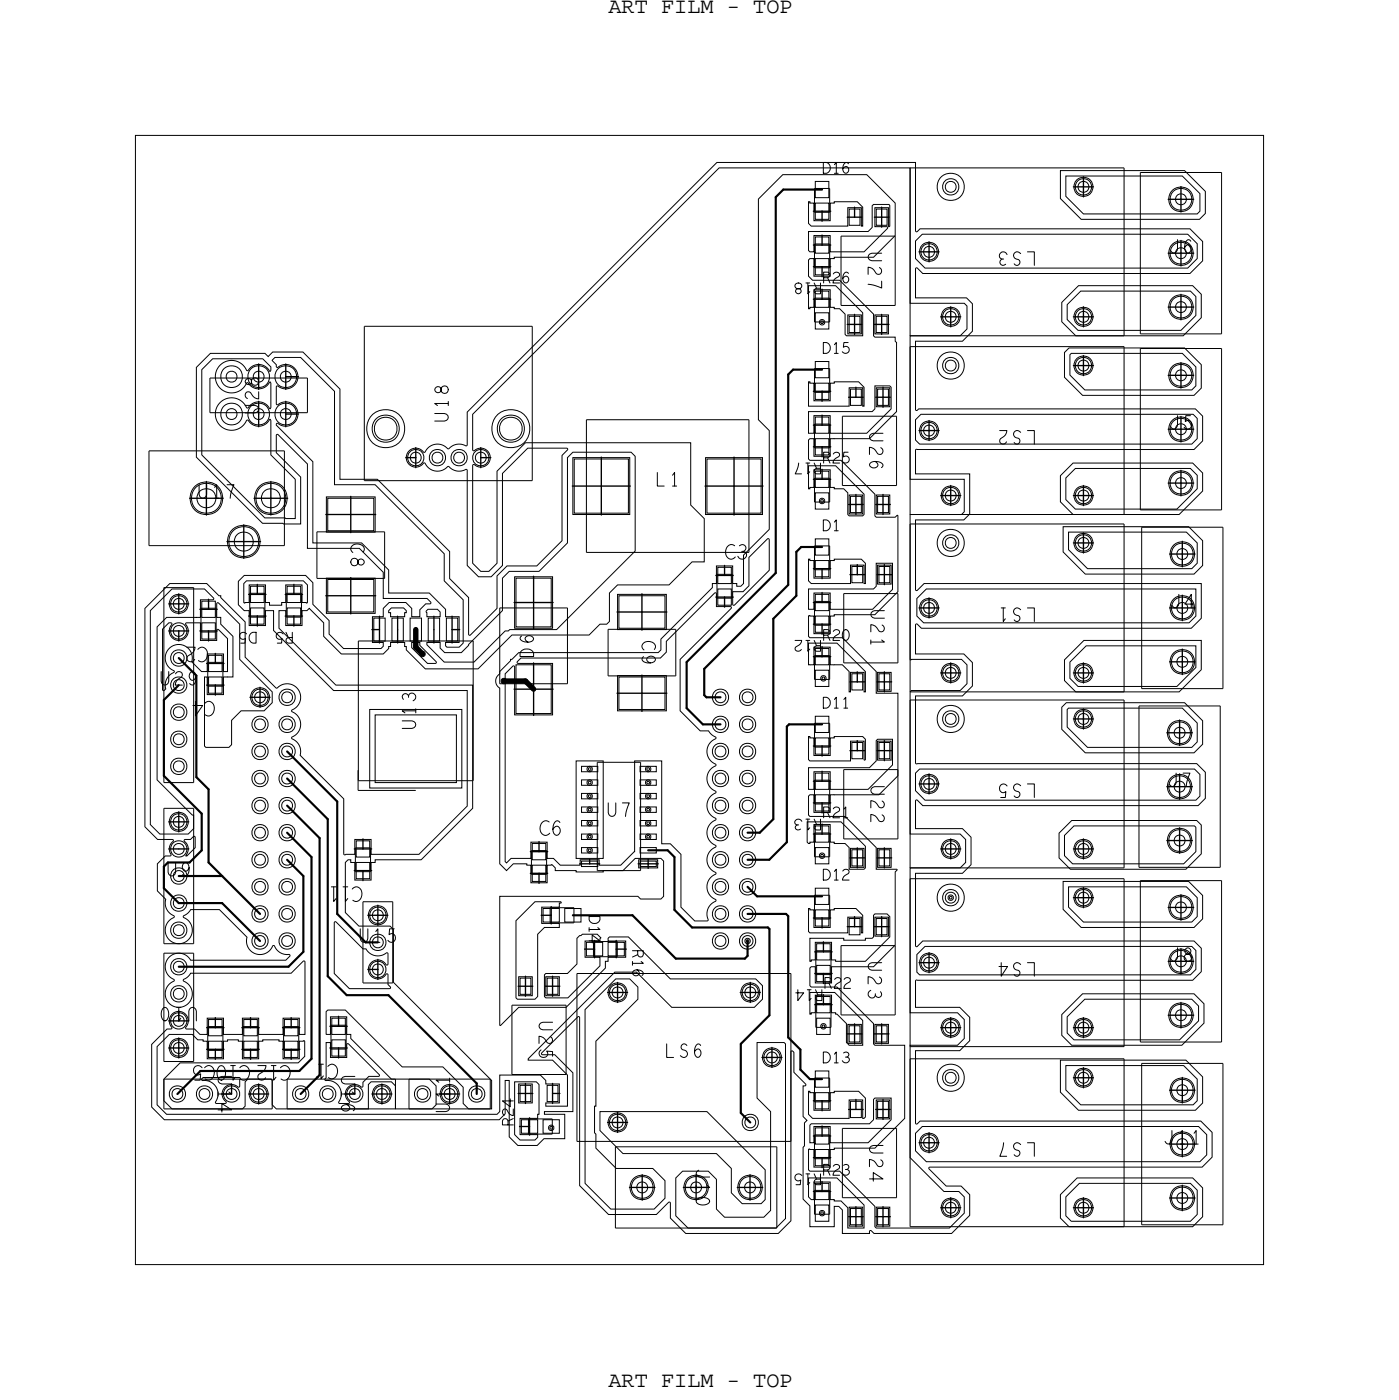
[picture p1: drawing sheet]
<svg xmlns="http://www.w3.org/2000/svg" width="131mm" height="131mm" viewBox="0 0 131 131" stroke-linecap="round" stroke-linejoin="round" font-family="sans-serif">
<defs><g id="words">
<g font-size="2.3">
<text x="67.9" y="52.5">C3</text>
<text x="19.6" y="60.7" transform="rotate(-180 19.6 60.7)">C2</text>
<text x="20.2" y="65.8" transform="rotate(-180 20.2 65.8)">C4</text>
<text x="34" y="83.2" transform="rotate(-180 34 83.2)">C11</text>
<text x="50.5" y="78.4">C6</text>
<text x="27.3" y="99.9" transform="rotate(-180 27.3 99.9)">C12 C10C5</text>
<text x="31.7" y="99.8" transform="rotate(-180 31.7 99.8)">C1</text>
</g>
<g font-size="2.2">
<text x="81.4" y="23.6" transform="rotate(90 81.4 23.6)">U27</text>
<text x="97.2" y="23.6" transform="rotate(-180 97.2 23.6)">LS3</text>
<text x="109.6" y="23.7">J6</text>
<text x="24.3" y="38.9" transform="rotate(-90 24.3 38.9)">U28</text>
<text x="42" y="39.6" transform="rotate(-90 42 39.6)">U18</text>
<text x="81.5" y="40.5" transform="rotate(90 81.5 40.5)">U26</text>
<text x="97.2" y="40.4" transform="rotate(-180 97.2 40.4)">LS2</text>
<text x="109.6" y="40.3">J5</text>
<text x="18.5" y="46.7">U17</text>
<text x="61.5" y="45.6">L1</text>
<text x="32.9" y="50.9" transform="rotate(90 32.9 50.9)">C8</text>
<text x="81.7" y="57.1" transform="rotate(90 81.7 57.1)">U21</text>
<text x="97.2" y="57" transform="rotate(-180 97.2 57)">LS1</text>
<text x="109.7" y="57">J4</text>
<text x="15" y="64.3">U29</text>
<text x="50" y="61.7" transform="rotate(-90 50 61.7)">D6</text>
<text x="60.2" y="60.1" transform="rotate(90 60.2 60.1)">C9</text>
<text x="39" y="68.5" transform="rotate(-90 39 68.5)">U13</text>
<text x="56.9" y="76.6">U7</text>
<text x="81.7" y="73.7" transform="rotate(90 81.7 73.7)">U22</text>
<text x="97.2" y="73.5" transform="rotate(-180 97.2 73.5)">LS5</text>
<text x="109.5" y="73.8">J7</text>
<text x="15.6" y="82.2">U9</text>
<text x="33.7" y="88.4">U15</text>
<text x="18.5" y="94.5" transform="rotate(-180 18.5 94.5)">U10</text>
<text x="50.5" y="95.8" transform="rotate(90 50.5 95.8)">U25</text>
<text x="81.4" y="90.2" transform="rotate(90 81.4 90.2)">U23</text>
<text x="97.2" y="90.3" transform="rotate(-180 97.2 90.3)">LS4</text>
<text x="109.6" y="90.2">J8</text>
<text x="20.4" y="100.8" transform="rotate(90 20.4 100.8)">U14</text>
<text x="32" y="100.8" transform="rotate(90 32 100.8)">U16</text>
<text x="62.4" y="99.2">LS6</text>
<text x="42.2" y="104.4" transform="rotate(-90 42.2 104.4)">U11</text>
<text x="81.5" y="107.3" transform="rotate(90 81.5 107.3)">U24</text>
<text x="97.2" y="107.2" transform="rotate(-180 97.2 107.2)">LS7</text>
<text x="109.1" y="107.3">J11</text>
<text x="65.3" y="109.6" transform="rotate(90 65.3 109.6)">J10</text>
</g>
<g font-size="2.1">
<text x="57.1" y="1.2">ART FILM - TOP</text>
<text x="57.1" y="130.1">ART FILM - TOP</text>
</g>
<g font-size="1.7">
<text x="77.1" y="16.3">D16</text>
<text x="77.1" y="26.5" transform="rotate(-180 77.1 26.5)">R18</text>
<text x="77.1" y="26.5">R26</text>
<text x="77.1" y="33.1">D15</text>
<text x="77.1" y="43.4" transform="rotate(-180 77.1 43.4)">R17</text>
<text x="77.1" y="43.4">R25</text>
<text x="77.1" y="49.8">D1</text>
<text x="24.1" y="59.3" transform="rotate(-180 24.1 59.3)">D5</text>
<text x="27.6" y="59.3" transform="rotate(-180 27.6 59.3)">R5</text>
<text x="77.1" y="60.1" transform="rotate(-180 77.1 60.1)">R12</text>
<text x="77.1" y="60.1">R20</text>
<text x="77.1" y="66.4">D11</text>
<text x="77.1" y="76.8" transform="rotate(-180 77.1 76.8)">R13</text>
<text x="77.1" y="76.7">R21</text>
<text x="77.1" y="82.5">D12</text>
<text x="55.2" y="85.9" transform="rotate(90 55.2 85.9)">D14</text>
<text x="59.3" y="89" transform="rotate(90 59.3 89)">R16</text>
<text x="77.2" y="92.8" transform="rotate(-180 77.2 92.8)">R14</text>
<text x="77.2" y="92.7">R22</text>
<text x="77.1" y="99.7">D13</text>
<text x="48.1" y="105.7" transform="rotate(-90 48.1 105.7)">R24</text>
<text x="77.1" y="110.1" transform="rotate(-180 77.1 110.1)">R15</text>
<text x="77.1" y="110.2">R23</text>
</g>
</g></defs>
<!-- layer: Board Outline -->
<path d="M33.6 74.1h5.4zM33.6 72.2v1.9z" fill="none" stroke="#000" stroke-width=".09"/>
<!-- layer: Components -->
<g fill="none" stroke="#000" stroke-width=".09">
<path d="M76.4 17.7h1.4zM76.4 17.7v2.2zM76.4 19.9h1.4zM77.8 17.7v2.2zM85.3 15.7v15.8zM85.3 15.7h20.1zM105.4 15.7v15.8zM106.9 16.2v15.1zM106.9 16.2h7.7zM114.6 16.2v15.1zM19.7 38.7h9.1zM19.7 35.5v3.2z"/>
<path d="M19.7 35.5h9.1zM28.8 35.5v3.2zM34.2 30.6v14.5zM34.2 30.6h15.7zM49.9 30.6v14.5zM55 39.4v12.4zM55 39.4h15.2zM70.2 39.4v12.4zM76.4 28h1.4zM76.4 22.9h1.4zM76.4 39.8h1.4zM76.4 34.6h1.4z"/>
<path d="M76.4 28v2.2zM76.4 30.2h1.4zM76.4 25.1h1.4zM76.4 22.9v2.2zM76.4 39.8v2.2zM76.4 34.6v2.2zM76.4 36.8h1.4zM77.8 28v2.2zM77.8 22.9v2.2zM77.8 39.8v2.2zM77.8 34.6v2.2zM78.9 28.7h5z"/>
<path d="M78.9 22.1v6.6zM78.9 22.1h5zM79 39v6.5zM79 39h5.1zM83.9 22.1v6.6zM84.1 39v6.5zM85.3 31.5h20.1zM85.3 32.5v15.8zM85.3 32.5h20.1zM105.4 32.5v15.8zM106.9 31.3h7.7zM106.9 32.7v15.1z"/>
<path d="M106.9 32.7h7.7zM114.6 32.7v15.1zM14 42.3h12.7zM14 42.3v8.9zM14 51.2h12.7zM15.4 55.1v18.3zM15.4 55.1h2.8zM18.2 55.1v18.3zM18.8 57h1.5zM18.8 59.3h1.5zM18.8 57v2.3zM20.3 57v2.3z"/>
<path d="M23.4 55.7h1.4zM23.4 57.9h1.4zM23.4 55.7v2.2zM24.8 55.7v2.2zM26.7 42.3v8.9zM26.8 55.7h1.5zM26.8 57.9h1.5zM26.8 55.7v2.2zM28.3 55.7v2.2zM29.7 54.3h6.4zM29.7 49.9v4.4zM29.7 49.9h6.4z"/>
<path d="M34.2 45.1h15.7zM36.1 49.9v4.4zM46.9 57h6.3zM46.9 57v7.1zM53.2 57v7.1zM55 51.8h15.2zM57 59h6.4zM57 59v4.4zM63.4 59v4.4zM67.2 53.9h1.5zM67.2 56.1h1.5zM67.2 53.9v2.2z"/>
<path d="M68.7 53.9v2.2zM76.4 44.9h1.4zM76.4 56.4h1.4zM76.4 51.2h1.4zM76.4 44.9v2.2zM76.4 47.1h1.4zM76.4 42h1.4zM76.4 58.6h1.4zM76.4 56.4v2.2zM76.4 51.2v2.2zM76.4 53.4h1.4zM77.8 44.9v2.2z"/>
<path d="M77.8 56.4v2.2zM77.8 51.2v2.2zM79 45.5h5.1zM79.1 55.7v6.5zM79.1 55.7h5.1zM84.2 55.7v6.5zM85.3 48.3h20.1zM85.3 49.1v15.8zM85.3 49.1h20.1zM105.4 49.1v15.8zM106.9 47.8h7.7zM107.1 49.5h7.6z"/>
<path d="M107.1 49.5v15.1zM114.7 49.5v15.1zM15.4 75.8v12.7zM15.4 73.4h2.8zM15.4 75.8h2.8zM18.2 75.8v12.7zM19.5 62.1h1.4zM19.5 64.4h1.4zM19.5 62.1v2.3zM20.9 62.1v2.3zM33.3 79.5v2.3zM33.3 79.5h1.4z"/>
<path d="M33.6 73.2h10.8zM33.6 60.1v13.1zM33.6 60.1h10.8zM34.7 79.5v2.3zM44.4 60.1v13.1zM46.9 64.1h6.3zM49.8 79.8h1.5zM49.8 79.8v2.2zM51.3 79.8v2.2zM56 71.5v10.2zM56 71.5h4.1zM57 63.4h6.4z"/>
<path d="M60.1 71.5v10.2zM76.4 78.1h1.4zM76.4 61.5h1.4zM76.4 73.2h1.4zM76.4 67.8h1.4zM76.4 78.1v2.3zM76.4 61.5v2.2zM76.4 63.7h1.4zM76.4 75.4h1.4zM76.4 73.2v2.2zM76.4 67.8v2.3zM76.4 70.1h1.4z"/>
<path d="M77.8 78.1v2.3zM77.8 61.5v2.2zM77.8 73.2v2.2zM77.8 67.8v2.3zM79.1 78.7h5.1zM79.1 72.2v6.5zM79.1 62.2h5.1zM79.1 72.2h5.1zM84.2 72.2v6.5zM85.3 65.7v15.7zM85.3 64.9h20.1zM85.3 65.7h20.1z"/>
<path d="M105.4 65.7v15.7zM106.8 66.2h7.6zM106.8 66.2v15.2zM107.1 64.6h7.6zM114.4 66.2v15.2zM15.4 88.5h2.8zM15.4 99.6h2.8zM15.4 89.4v10.2zM15.4 89.4h2.8zM18.2 89.4v10.2zM19.5 96.3h1.4zM19.5 98.5h1.4z"/>
<path d="M19.5 96.3v2.2zM20.9 96.3v2.2zM22.8 96.3h1.4zM22.8 98.5h1.4zM22.8 96.3v2.2zM24.2 96.3v2.2zM26.6 96.3h1.4zM26.6 98.5h1.4zM26.6 96.3v2.2zM28 96.3v2.2zM31 96.2h1.5zM31 98.4h1.5z"/>
<path d="M31 96.2v2.2zM32.5 96.2v2.2zM33.3 81.8h1.4zM34 84.6h2.8zM34 84.6v7.6zM34 92.2h2.8zM36.8 84.6v7.6zM48 94.3v6.5zM48 94.3h5.1zM49.8 82h1.5zM51.6 85.1h2.2zM51.6 86.6h2.2z"/>
<path d="M51.6 85.1v1.5zM53.1 94.3v6.5zM53.8 85.1v1.5zM54.1 91.3v15.8zM54.1 91.3h20.1zM55.7 88.3h2.2zM55.7 89.7h2.2zM55.7 88.3v1.4zM56 81.7h4.1zM57.9 88.3v1.4zM74.2 91.3v15.8zM76.4 84h1.4z"/>
<path d="M76.4 80.4h1.4zM76.4 84v2.2zM76.4 86.2h1.4zM76.5 94.1h1.4zM76.5 89.2h1.4zM76.5 94.1v2.3zM76.5 96.4h1.4zM76.5 89.2v2.2zM76.5 91.4h1.4zM77.8 84v2.2zM77.9 94.1v2.3zM77.9 89.2v2.2z"/>
<path d="M78.9 95.2h5zM78.9 88.7v6.5zM78.9 88.7h5zM83.9 88.7v6.5zM85.3 99.3v15.8zM85.3 81.4h20.1zM85.3 98.2h20.1zM85.3 82.4v15.8zM85.3 99.3h20.1zM85.3 82.4h20.1zM105.4 99.3v15.8zM105.4 82.4v15.8z"/>
<path d="M106.8 81.4h7.6zM106.9 82.6v15.1zM106.9 97.7h7.7zM106.9 82.6h7.7zM107.1 99.7h7.6zM107.1 99.7v15.2zM114.6 82.6v15.1zM114.7 99.7v15.2zM15.4 101.2h10.1zM15.4 104h10.1zM15.4 101.2v2.8zM25.5 101.2v2.8z"/>
<path d="M26.9 101.2h10.2zM26.9 104h10.2zM26.9 101.2v2.8zM37.1 101.2v2.8zM38.4 101.2h7.6zM38.4 104h7.6zM38.4 101.2v2.8zM46 101.2v2.8zM48 100.8h5.1zM49.6 106.4h2.2zM49.6 105v1.4zM49.6 105h2.2z"/>
<path d="M51.8 105v1.4zM54.1 107.1h20.1zM57.7 107.6h15.1zM57.7 115.2h15.1zM57.7 107.6v7.6zM72.8 107.6v7.6zM76.4 111.7h1.4zM76.4 106.5h1.4zM76.4 101.1h1.4zM76.4 111.7v2.2zM76.4 113.9h1.4zM76.4 106.5v2.2z"/>
<path d="M76.4 108.7h1.4zM76.4 101.1v2.3zM76.4 103.4h1.4zM77.8 111.7v2.2zM77.8 106.5v2.2zM77.8 101.1v2.3zM79 112.3h5.1zM79 105.8v6.5zM79 105.8h5.1zM84.1 105.8v6.5zM85.3 115.1h20.1zM107.1 114.9h7.6z"/>
</g>
<!-- layer: Nets -->
<g fill="none" stroke="#000" stroke-width=".13">
<path d="M76.3 19.8h.8zM77.1 19.8v1zM77.1 19.8h.8zM80.1 19.4v1zM82.7 19.4v1zM100.7 17.5h.9zM101.6 17.5v1zM101.6 16.6v.9zM101.6 17.5h.9zM109.5 18.7h1.2zM110.7 18.7v1.2zM110.7 17.5v1.2z"/>
<path d="M110.7 18.7h1.2zM24.3 34.1v1.2zM24.3 38.8v1.2zM26.8 34.1v1.2zM26.8 35.3h1.2zM26.8 38.8v1.2zM26.8 37.6v1.2zM26.8 38.8h1.2zM26.8 35.3v1.2zM76.3 23h.8zM76.3 36.7h.8zM76.3 39.9h.8z"/>
<path d="M76.3 25h.8zM77.1 28.1h.8zM77.1 22v1zM77.1 23h.8zM77.1 36.7v.9zM77.1 36.7h.8zM77.1 38.9v1zM77.1 39.9h.8zM79.5 30.4h.6zM79.5 20.4h.6zM79.6 37.3h.7zM80.1 30.4v1z"/>
<path d="M80.1 29.5v.9zM80.1 30.4h.7zM80.1 20.4h.7zM80.3 36.3v1zM80.3 37.3h.7zM82 20.4h.7zM82 30.4h.7zM82.1 37.3h.7zM82.7 20.4h.7zM82.7 20.4v.9zM82.7 30.4v1zM82.7 29.5v.9z"/>
<path d="M82.7 30.4h.7zM82.8 37.3v.9zM82.8 36.3v1zM82.8 37.3h.7zM86.2 23.6h.9zM87.1 23.6v1zM87.1 22.7v.9zM87.1 23.6h1zM87.1 39.4v1zM88.2 29.7h1zM89.2 29.7v1zM89.2 28.8v.9z"/>
<path d="M89.2 29.7h.9zM100.7 29.7h.9zM100.7 34.3h.9zM101.6 29.7v1zM101.6 28.8v.9zM101.6 29.7h.9zM101.6 34.3v.9zM101.6 33.3v1zM101.6 34.3h.9zM109.5 28.8h1.2zM109.5 35.2h1.2zM110.7 28.8v1.2z"/>
<path d="M110.7 27.6v1.2zM110.7 28.8h1.2zM110.7 23.7v1.2zM110.7 34v1.2zM110.7 35.2h1.2zM110.7 35.2v1.2zM15.8 59.2h1zM15.8 56.6h1zM16.8 59.2v.9zM16.8 59.2h.9zM16.8 56.6v1zM16.8 55.7v.9z"/>
<path d="M16.8 56.6h.9zM17.8 46.7h1.6zM18.7 59.2h.9zM18.7 57.1h.9zM19.4 46.7v1.6zM19.6 59.2v.9zM19.6 59.2h.8zM19.6 56.2v.9zM19.6 57.1h.8zM21.3 50.8h1.6zM22.9 49.2v1.6zM22.9 50.8h1.5z"/>
<path d="M22.9 50.8v1.6zM23.3 55.8h.8zM23.3 57.8h.8zM23.8 46.7h1.6zM24.1 54.8v1zM24.1 55.8h.8zM24.1 57.8v.9zM24.1 57.8h.8zM25.4 46.7v1.6zM25.4 45.2v1.5zM25.4 46.7h1.6zM26.7 55.8h.9z"/>
<path d="M26.7 57.8h.9zM27.6 54.8v1zM27.6 55.8h.8zM27.6 57.8v.9zM27.6 57.8h.8zM30.6 48.3h2.3zM30.6 55.9h2.3zM32.9 48.3v1.7zM32.9 46.6v1.7zM32.9 48.3h2.3zM32.9 55.9v1.7zM32.9 54.2v1.7z"/>
<path d="M32.9 55.9h2.3zM34.9 59.1h.7zM35.6 59.1v1.2zM35.6 57.8v1.3zM37.3 59.1v1.2zM37.3 57.8v1.3zM38 42.9h1zM39 42v.9zM39 42.9v1zM40.7 59.1v1.2zM40.7 57.8v1.3zM42.4 59.1v1.2z"/>
<path d="M42.4 57.8v1.3zM42.4 59.1h.7zM45.1 42v.9zM45.1 42.9h.9zM45.1 42.9v1zM48.2 56.5h1.8zM50 56.5v2.5zM50 54.1v2.4zM50 56.5h1.9zM53.7 45.6h2.7zM56.4 45.6v2.7zM56.4 42.9v2.7z"/>
<path d="M56.4 45.6h2.7zM57.9 57.4h2.3zM60.2 55.7v1.7zM60.2 57.4h2.3zM60.2 57.4v1.7zM66.1 45.6h2.7zM67.1 56h.8zM67.1 54h.8zM67.9 56v.9zM67.9 56h.9zM67.9 53v1zM67.9 54h.9z"/>
<path d="M68.8 45.6v2.7zM68.8 42.9v2.7zM68.8 45.6h2.8zM76.3 53.3h.8zM76.3 56.5h.8zM76.3 41.9h.8zM76.3 58.5h.8zM77.1 45h.8zM77.1 53.3v1zM77.1 53.3h.8zM77.1 55.6v.9zM77.1 56.5h.8z"/>
<path d="M79.6 47.3h.7zM79.7 53.9h.7zM80.3 47.3v1zM80.3 46.4v.9zM80.3 47.3h.7zM80.4 53v.9zM80.4 53.9h.7zM82.1 47.3h.7zM82.2 53.9h.7zM82.8 47.3v1zM82.8 46.4v.9zM82.8 47.3h.7z"/>
<path d="M82.9 53.9v.9zM82.9 53v.9zM82.9 53.9h.7zM86.2 40.4h.9zM86.2 57h.9zM87.1 40.4v.9zM87.1 40.4h1zM87.1 57v1zM87.1 56.1v.9zM87.1 57h1zM88.2 46.5h1zM89.2 46.5v.9z"/>
<path d="M89.2 45.5v1zM89.2 46.5h.9zM100.7 46.5h.9zM100.7 50.9h.9zM101.6 46.5v.9zM101.6 45.5v1zM101.6 46.5h.9zM101.6 50v.9zM101.6 50.9h.9zM101.6 50.9v1zM109.5 45.3h1.2zM109.7 52h1.2z"/>
<path d="M110.7 45.3v1.2zM110.7 44.1v1.2zM110.7 45.3h1.2zM110.7 40.3v1.2zM110.9 52v1.2zM110.9 50.8v1.2zM110.9 52h1.2zM110.9 57v1.2zM15.8 79.6h1zM15.8 77.1h1zM16.8 79.6h.9zM16.8 77.1v.9z"/>
<path d="M16.8 76.1v1zM16.8 77.1h.9zM19.4 64.3h.8zM20.2 62.2h.8zM20.2 64.3v.9zM20.2 64.3h.8zM23.4 65.4h1zM24.4 65.4v.9zM24.4 64.5v.9zM24.4 65.4h.9zM33.2 79.6h.8zM34 78.7v.9z"/>
<path d="M34 79.6h.8zM48.2 64.6h1.8zM49.7 79.9h.8zM50 62.2v2.4zM50 64.6h1.9zM50 64.6v2.5zM50.5 78.9v1zM50.5 79.9h.9zM57.9 65h2.3zM60.2 63.3v1.7zM60.2 65h2.3zM60.2 65v1.7z"/>
<path d="M76.3 70h.8zM76.3 73.3h.8zM76.3 75.3h.8zM77.1 70v.9zM77.1 70h.8zM77.1 78.2h.8zM77.1 61.6h.8zM77.1 72.3v1zM77.1 73.3h.8zM79.7 70.4h.7zM79.7 64h.7zM80.4 69.5v.9z"/>
<path d="M80.4 70.4h.7zM80.4 79.5v1zM80.4 63v1zM80.4 64h.7zM82.2 70.4h.7zM82.2 64h.7zM82.9 70.4v.9zM82.9 69.5v.9zM82.9 70.4h.7zM82.9 64v.9zM82.9 63v1zM82.9 64h.7z"/>
<path d="M82.9 79.5v1zM86.2 73.5h.9zM87.1 72.6v.9zM87.1 73.5h1zM87.1 73.5v1zM88.2 63.1h1zM88.2 79.6h1zM89.2 63.1v1zM89.2 62.2v.9zM89.2 63.1h.9zM89.2 79.6v1zM89.2 78.7v.9z"/>
<path d="M89.2 79.6h.9zM100.7 79.6h.9zM100.7 67.4h.9zM100.7 63.1h.9zM101.6 79.6v1zM101.6 78.7v.9zM101.6 79.6h.9zM101.6 67.4v1zM101.6 66.5v.9zM101.6 67.4h.9zM101.6 63.1v1zM101.6 62.2v.9z"/>
<path d="M101.6 63.1h.9zM109.4 78.8h1.2zM109.4 68.7h1.2zM109.7 62.1h1.2zM110.6 78.8v1.2zM110.6 77.6v1.2zM110.6 78.8h1.2zM110.6 68.7v1.2zM110.6 67.5v1.2zM110.6 68.7h1.2zM110.6 73.8v1.2zM110.9 62.1v1.2z"/>
<path d="M110.9 60.9v1.2zM110.9 62.1h1.2zM15.8 98.3h1zM16.8 98.3v.9zM16.8 97.4v.9zM16.8 98.3h.9zM19.4 96.4h.8zM19.4 98.4h.8zM20.2 95.5v.9zM20.2 96.4h.8zM20.2 98.4v1zM20.2 98.4h.8z"/>
<path d="M22.7 96.4h.8zM22.7 98.4h.8zM23.5 95.5v.9zM23.5 96.4h.8zM23.5 98.4v1zM23.5 98.4h.8zM26.5 96.4h.8zM26.5 98.4h.8zM27.3 95.5v.9zM27.3 96.4h.8zM27.3 98.4v1zM27.3 98.4h.8z"/>
<path d="M30.9 98.3h.8zM30.9 96.3h.8zM31.7 98.3v.9zM31.7 98.3h.9zM31.7 95.3v1zM31.7 96.3h.9zM33.2 81.7h.8zM34 81.7h.8zM34 81.7v.9zM34.5 90.9h.9zM34.5 85.9h.9zM35.4 90.9v1z"/>
<path d="M35.4 90v.9zM35.4 85.9v.9zM35.4 84.9v1zM35.4 85.9h1zM48.6 92.5h.7zM49.3 92.5v.9zM49.3 91.6v.9zM49.3 92.5h.7zM49.7 81.9h.8zM50.5 81.9v1zM50.5 81.9h.9zM50.7 85.9h1z"/>
<path d="M51.1 92.5h.7zM51.7 85.9v.8zM51.7 85v.9zM51.8 92.5v.9zM51.8 91.6v.9zM51.8 92.5h.7zM54.4 81h.9zM54.8 89h1zM55.3 80.6v.4zM55.3 81h.9zM55.8 88.2v.8zM55.8 89v.8z"/>
<path d="M57 93.1h.9zM57.8 88.2v.8zM57.8 89h.9zM57.8 89v.8zM57.9 93.1v.9zM57.9 92.2v.9zM57.9 93.1h1zM59.8 81h1zM60.8 81v.5zM60.8 80.6v.4zM60.8 81h.9zM69.4 93.1h1z"/>
<path d="M70.4 93.1v.9zM70.4 92.2v.9zM70.4 93.1h.9zM71.4 99.2h1zM72.4 99.2v.9zM72.4 98.2v1zM72.4 99.2h.9zM76.3 86.1h.8zM76.4 89.3h.8zM76.4 91.3h.8zM77.1 86.1v.9zM77.1 86.1h.8z"/>
<path d="M77.2 94.2h.8zM77.2 88.3v1zM77.2 89.3h.8zM79.5 86.9h.6zM79.5 97h.6zM79.7 80.5h.7zM80.1 86v.9zM80.1 86.9h.7zM80.1 96v1zM80.1 97h.7zM80.1 97v.9zM80.4 80.5v.9z"/>
<path d="M80.4 80.5h.7zM82 86.9h.7zM82 97h.7zM82.2 80.5h.7zM82.7 86.9v1zM82.7 86v.9zM82.7 86.9h.7zM82.7 96v1zM82.7 97h.7zM82.7 97v.9zM82.9 80.5v.9zM82.9 80.5h.7z"/>
<path d="M86.2 90.3h.9zM87.1 90.3v.9zM87.1 89.4v.9zM87.1 90.3h1zM88.2 96.4h1zM89.2 95.5v.9zM89.2 96.4h.9zM89.2 96.4v.9zM100.7 96.4h.9zM100.7 84.2h.9zM101.6 95.5v.9zM101.6 96.4h.9z"/>
<path d="M101.6 96.4v.9zM101.6 84.2v.9zM101.6 83.3v.9zM101.6 84.2h.9zM109.5 95.2h1.2zM109.5 85.1h1.2zM110.7 95.2v1.2zM110.7 94v1.2zM110.7 95.2h1.2zM110.7 85.1v1.2zM110.7 83.9v1.2zM110.7 85.1h1.2z"/>
<path d="M110.7 90.2v1.2zM23.3 102.6h1zM24.3 102.6v1zM24.3 101.7v.9zM24.3 102.6h.9zM34.9 102.6h.9zM35.8 102.6v1zM35.8 101.7v.9zM35.8 102.6h1zM42.2 102.6h.9zM48.6 102.6h.7zM48.7 105.7h1z"/>
<path d="M49.3 102.6v.9zM49.3 101.6v1zM49.3 102.6h.7zM49.7 105.7v.8zM49.7 104.9v.8zM51.8 102.6v.9zM51.8 101.6v1zM51.8 102.6h.7zM57 105.3h.9zM57.9 105.3v.9zM57.9 104.3v1zM57.9 105.3h1z"/>
<path d="M59 111.4h1.2zM60.2 110.2v1.2zM60.2 111.4h1.2zM60.2 111.4v1.2zM64.1 111.4h1.2zM69.1 111.4h1.2zM70.3 110.2v1.2zM70.3 111.4h1.2zM70.3 111.4v1.2zM76.3 103.3h.8zM76.3 106.6h.8zM76.3 108.6h.8z"/>
<path d="M77.1 103.3v.9zM77.1 103.3h.8zM77.1 111.8h.8zM77.1 105.6v1zM77.1 106.6h.8zM79.6 104.1h.7zM79.6 114.1h.7zM80.3 103.1v1zM80.3 104.1h.7zM80.3 114.1v1zM80.3 113.2v.9zM80.3 114.1h.7z"/>
<path d="M82.1 104.1h.7zM82.1 114.1h.7zM82.8 103.1v1zM82.8 104.1h.7zM82.8 104.1v.9zM82.8 114.1v1zM82.8 113.2v.9zM82.8 114.1h.7zM86.2 107.2h.9zM87.1 107.2v.9zM87.1 106.2v1zM87.1 107.2h1z"/>
<path d="M88.2 113.3h1zM89.2 113.3v.9zM89.2 112.3v1zM89.2 113.3h.9zM100.7 113.3h.9zM100.7 101.1h.9zM101.6 113.3v.9zM101.6 112.3v1zM101.6 113.3h.9zM101.6 101.1v.9zM101.6 100.2v.9zM101.6 101.1h.9z"/>
<path d="M109.7 112.4h1.2zM109.7 102.3h1.2zM110.9 112.4v1.2zM110.9 111.2v1.2zM110.9 112.4h1.2zM110.9 102.3v1.2zM110.9 101.1v1.2zM110.9 102.3h1.2zM110.9 107.3v1.2z"/>
</g>
<g fill="none" stroke="#000" stroke-width=".09">
<path d="M12.7 12.7h105.8v105.9h-105.8zM75.8 18.9h.1v.2h.4v1.6h1.6v-1.6h.3v-.2h2.2l.5 .5v1.8h-.1v-1.7h-1.3v1.7h-3.4l-.3-.2zM76.5 19h1.2v1.6h-1.2zM76.5 17h1.2v1.5h-1.2zM79.6 19.6h1v1.5h-1zM82.2 19.6h1v1.5h-1zM99.4 16h11.7l1.9 2v2l-.5 .6h-11.1l-2-2zM99.9 16.5h11l1.6 1.7v1.6l-.2 .3h-10.7l-1.7-1.7zM19.7 33.1h5.1l.3 .3 .5-.4h2.8l3.5 3.5v8.5h3.5l6.8 6.7v2.6l1.7 1.8v3.4l.1 .1 2.6-2.5v-3.1l.9-.9h2.8l2.4-2.4v-8l.5-.6-.1-.1h-3.6l-2.4 2.4v8.6l-1 1.1h-1.2l-1.1-1.1v-8.9l-.1-.1a1.72 1.72 0 0 1-1.7-.2 1.39 1.39 0 0 1-2.2-.4l-.1 .1a.9 .9 0 0 1-1.3 0 .9 .9 0 0 1 .1-1.3 .9 .9 0 0 1 1.3 .2h.1a1.38 1.38 0 0 1 2.2-.3 1.6 1.6 0 0 1 1.7-.3v-3.1l23.4-23.5h18.7v6.4v.1l.4-.2h25.3l1.2 1.1v1.9l-1.2 1.2h-25.1l-.5-.6-.1 .1v2.7h4.7l.6 .6v2.6l-.9 .9h-4.4v6.5l.2-.1h26l.7 .6v2.4l-.8 .8h-26.1v2.2h5v3.8l-.5 .6h-4.5v6.6h.1l.7-.7h25.9v3.3l-.9 .9h-25.3l-.4-.4h-.1v2.8h4.5l.8 .8v2.2l-.9 1h-4.4v6.3h26.3l.8 .8v2.5l-.6 .7h-25.9l-.5-.5h-.1v2.6h4.4l.8 .8v2.6l-.8 .8h-4.4v6.9h.1l.5-.5h25.5l.6 .6v2.2l-.8 .8h-25.9v2.6h4.1l.9 .9v2.2l-.9 1h-4.1v6.7l.1 .1 .3-.2h26.3l1.1 1v2.3l-1 1h-25.5l-.1 .1 1.6 1.7h1.4l.8 .8v1.9l-1.7 1.7h-7.2l-.4-.3-.1 .1v.2h-2.5v-2.2l-.3-.3h-.5v1.9h-2.3v-2l-.6-.6v-4.9l.1-.1v-2.2l.3-.2-.4-.4v-2.8l.2-.1 .1-.1-1.2-1.1v-1.9l-.1-.1-.1 .1v15.8l-1.2 1.2h-8.7l-1.4-1.4-.1-1.5h-.1l-1.1 1.1h-4.5l-2.7-2.7v-15.7l-.1-.1h-.1l-3.4 3.4 .1 .1h1.1l1.7 1.7v3.7h-2.6v.2h1.9v2.3h-2l-.6 .6h-1.8l-.8-.8v-5.3h-.4v3.2l-.6 .5h-31.4l-1.2-1.2v-5.8l1.5-1.5h.4v-.1a.9 .9 0 0 1 .1-1.3 .9 .9 0 0 1 1.3 .1 .9 .9 0 0 1-.1 1.3h.8l.6 .5h.6v-1.5h1.6v1.5h1.7v-1.5h1.6v1.5h2.2v-1.5h1.6v1.5h.5v-6.8h-.2l-1.1 1.1h-9.4l-.3 .4-.4 .2v.1a1.27 1.27 0 0 1 .5 2 1.27 1.27 0 0 1-2-.1 1.27 1.27 0 0 1 .6-1.9v-.1a1.27 1.27 0 0 1-.5-2.1 1.27 1.27 0 0 1 2.1 .3h8.9l.4-.4-.1-.2a1.58 1.58 0 0 1-1.4-.8h-.1a1.27 1.27 0 0 1-1.6 .8 1.27 1.27 0 0 1-.8-1.6l-2.6-2.6h-2.7l-.3 .4-.4 .2v.2a1.27 1.27 0 0 1 .5 2 1.27 1.27 0 0 1-2-.2 1.27 1.27 0 0 1 .6-1.9v-.1a1.28 1.28 0 0 1-.8-1.5l-.7-.8v-2.6l.7-.7h.5v-.2a1.16 1.16 0 0 1 .3-1.3l-.1-.1h-1.4l-1.2-1.1v-20.5l2.3-2.4h3.5l1.1 1.2h.2v.2l2.3 2.2v3.3l2.9 2.9h.1a1.29 1.29 0 0 1 2 .3 1.29 1.29 0 0 1-.7 1.9l.1 .1a1.33 1.33 0 0 1 .8 1.2 1.33 1.33 0 0 1-.9 1.2l.1 .1a1.28 1.28 0 0 1 .7 1.5l4.1 4.1 .1 5.3 1-.1v-1.4h1.5v1.4h4.5l4.5-4.5v-10.8h-12.5l-5.6-5.7v-1.8h-.8v1.4h-1.5v-1.4h-.5l-.5-.6v-2.2l.5-.5h5.8l.6 .7v2l1.6 1.5v1.3l1.3 1.3h3.5l.2-.2v-.3h-1v-2.5h1v-.7l.6-.6h1.6l.5 .6v.7h.8v-.6l.5-.6h.4l.1-.1-.4-.4h-4.1v-2.4l-2.2-2.3h-4.9v-7.9l-2.7-2.7h-.2v1.7l2.3 2.2v4.4h-3.6l-6.2-6.2v-8.4zM19.9 33.7h4.7l.8 .7v.3l-.1 .1a1.24 1.24 0 0 0-2.1 0l-.1-.1a1.53 1.53 0 0 0-2.3-.5 1.53 1.53 0 0 0 .1 2.4 1.53 1.53 0 0 0 2.3-.7h.1a1.26 1.26 0 0 0 2-.1l.1 2.4-.1 .1a1.24 1.24 0 0 0-2.1 0l-.1-.1a1.53 1.53 0 0 0-2.3-.5 1.53 1.53 0 0 0 .1 2.4 1.53 1.53 0 0 0 2.3-.7h.1a1.26 1.26 0 0 0 2-.1l.1 3.4 2.3 2.3v3.6h-2.9l-5.9-5.9v-8zM25.8 33.5h2.4l3.2 3.2v8.8h3.8l6.5 6.4v2.6l1.7 1.8v4l-.3 .4h-1.2l-.1-.1v-.3h1.3v-2.5h-1.3v-.7l-1.5-1.5h-3.9v-2.1l-2.5-2.6h-4.6v-7.6l-3.4-3.4v-.2h.2a1.16 1.16 0 0 0 1.5-.1 1.16 1.16 0 0 0 0-1.6 1.16 1.16 0 0 0-1.6 0l-.1-1.7 .2-.1a1.16 1.16 0 0 0 1.5-.2 1.16 1.16 0 0 0 0-1.5 1.16 1.16 0 0 0-1.6 0l-.1-.3-.4-.4zM44.3 38.9l23.1-23.2h17.9v12.7h5.1l.3 .3v2.2l-.7 .6h-4.7v13.5h5.1v3l-.2 .3h-4.9v13.6l4.9-.1 .5 .6v1.7l-.7 .7h-4.5l-.2 .1v13.3h4.7l.6 .5v2.2l-.6 .5h-4.7v13.6h4.5l.6 .6v1.8l-.6 .6h-4.5v10.6l3.2 3.2h1.4l.5 .5v1.5l-1.4 1.4h-6.8l-.2-.1v-1.9l-3.3-3.3h-2.8l-.1-.2 .1-1.9h.4v1.7h1.6v-1.7h.3v-.1h3.8l2.8-2.8v-6.9h-2.8l-.1-.1v-1.9l-3.4-3.4h-2.4l-.2-.1v-1.7l.2-.1h.4v1.5h1.5v-1.5h3.9l2-2.1v-6.8l.2-.2-1.9-.1v-2l-3-2.9h-3.3l-.1-.1v-1.8l.1-.2h.4v1.7h1.6v-1.7h4.5l1.8-1.7v-7.8h-2v-2l-3.2-3.2h-3.1l-.1-.1 .1-2 .4 .1v1.6h1.6v-1.6h.3v-.1h3.8l2.2-2.2v-7.1l-.3 .1h-1.7l-.2-.1v-2l-3.1-3.2h-3l-.1-.1v-1.8l.1-.2h.4v1.7h1.6v-1.7h3.6l2.6-2.5v-6.5l-.2-.1v-.4h-1.9l-.1-.1v-2l-3.2-3.2h-2.5l-.4-.4v-1.5l.1-.1h.4v1.6h1.6v-1.6h.3v-.2h3.7l2-2v-3.1l-2.6-2.6h-7.9l-2.3 2.3v20.7l1 1v9.3l-2.4 2.4v2.6l-.2 .3h-.4v-.3h-.4v-1.6h-1.5v1.6h-.4v.4l-4.8 4.8v1.1l-.3 .2h-13.1l-.6 .6h-.1v.2l-1 1-.1 .2a.76 .76 0 0 0 .1 1.3v16.5l.6 .7 .6-.7h1.3v.2h.4v1.6h1.5v-1.6l.5-.1 .3 .3v.3h1.9v.1h2.6v-.1h1.8l1.2-1.2h2.4l.2 .3v3.3l-.2 .2h-1.9l-.3-.2h-12.9v12.1l1.7-1.7h4.5l3.7-3.7v-.6h.2v-.4h1.7v-1.5h-1.7v-.3l.1-.1h1.8l4 3.9h8l.6 .7v1.2l-.8 .8h-7.7l-3.3-3.3h-2l-8.2 8.1v.1h2.3l1.4 1.4v3h-2v-.3h1.3v-1.8h-1.3v-.4l-.5-.5h-3.8v3.5l-.3 .2h-31l-.9-.9v-5.4l1.2-1.2h2.1l.5 .5h.5v.2h.4v1.6h1.6v-1.6h.3v-.2h1.1v.2h.3v1.6h1.6v-1.6h.3v-.2h1.6v.2h.3v1.6h1.6v-1.6h.5v1.4l-.6 .6h-11.1l-1.5 1.5v2.1l.7 .7h6.6l.3-.2v-2.3l.2-.3h2.2l.1 .1v2.3l.4 .4h8.6v-2.3l.3-.2h1.9l.4 .4v2.1h3.4l.4-.4v-1.7l-.6-.7h-3.6l-3.8-3.8v-.4h-.4v-1.6h-1.5v1.6h-.4v-2.1l.1-.2h1.7l5.3 5.4h3.8l1.9 1.9v1.5l.5 .5h2.2v-2.7l-9.2-9.2v-4.9l-.3-.3h-2.9l-1.3-1.3v-4.7l.2-.3h.3v.3h.4v1.7h1.5v-1.7h.4v-.3h4.3l4.8-4.8v-11.5h-12.8l-5.3-5.4v-1.6h.6v1.4h1.5v-1.4h.5l.2-.2 1.4 1.3v1.3l1.6 1.6h3.9l.5-.5v-.2h.2v-.3h1.3v.3h.2v.4l1.8 1.7h4.9l3.2-3.1h7.2l1.1-1.1h.6l.2-.2v-2.7l.8-.7h4.8l2.2-2.2h1.1v-4.1l-1.2-1.2v-5.9h-15.5l-2.7 2.7v8.6l-.8 .8h-.7l-.8-.8v-9.1l.2-.1a.9 .9 0 0 0 1.2-.1 .9 .9 0 0 0 0-1.3 .9 .9 0 0 0-1.3 .1l-.1-.1z"/>
<path d="M75.8 35.8h.1v.1h.4v1.7h1.6v-1.7h.3v-.1h2.3l.5 .5v1.8h-.1v-1.7h-1.3v1.7h-3.8zM75.8 21.7h5.6l.4-.4v-2l.1-.1h1.5v.1v1.9v.1l-.1-1.8h-1.3v1.8h1.2v.1l-2.2 2.2h-3.1v-1.5h-1.6v1.5h-.4l-.1-.1zM75.8 26.8h2.6l2.5 2.5v2.2h-1.5l-.2-.1v-1.9l-.5-.5h-.5v-.2h-.3v-1.6h-1.6v1.6h-.4v.2h-.1zM75.8 38.6h6l.2-.2v-2.2h1.4l.2 .1v2.1l-2.3 2.2h-3.4v-1.6h-1.6v1.6h-.5zM76.5 22.2h1.2v1.5h-1.2zM76.5 39.1h1.2v1.5h-1.2zM76.5 24.3h1.2v1.5h-1.2zM76.5 29.3h1.2v1.6h-1.2zM76.5 27.3h1.2v1.5h-1.2zM76.5 35.9h1.2v1.6h-1.2zM76.5 33.9h1.2v1.5h-1.2zM76.9 30.1l.2-.1 .2 .1v.1v.2l-.2 .1-.2-.1-.1-.2z"/>
<path d="M77 30.2l.1-.1 .1 .1v.1l-.1 .1-.1-.1zM79.5 29.5h1.3v1.8h-1.3zM79.6 29.7h1v1.5h-1zM79.8 36.5h1v1.5h-1zM82 29.5h1.3v1.8h-1.3zM82.2 36.4h1.2v1.8h-1.2zM82.2 29.7h1v1.5h-1zM82.3 36.5h1v1.5h-1zM85.9 39.4l.5-.5h25.5l.4 .3v1.9l-.5 .6h-25.6l-.3-.4zM85.9 22.6l.6-.6h24.9l.9 .9v1.4l-.9 .8h-24.7l-.8-.8zM99.6 28.4l1.5-1.6h10.7l.8 .8v2.2l-1.6 1.7h-10.1l-1.3-1.3zM99.8 33.1l.4-.5h10.9l1.5 1.6v2.2l-.6 .7h-10.5l-1.7-1.7z"/>
<path d="M100.1 28.6l1.2-1.3h10.3l.5 .5v1.8l-1.4 1.4h-9.6l-1-1zM100.3 33.3l.2-.2h10.4l1.2 1.3v1.8l-.3 .4h-10.1l-1.4-1.4zM14.1 57.3l2-2.1h3.1l.8 .9v.2h-1.2v1.6h-3.2l-.9 .9v14.4l3.3 3.3h.2v1.2l-.5 .5h-2.7l-.9-.9zM15.2 59l.6-.6h.3v.2a.9 .9 0 0 0 .1 1.2 .9 .9 0 0 0 1.3-.1 .9 .9 0 0 0-.1-1.2l.1-.1h1.3v1.7h1.5v-1l.1-.1 .9 .9v3.1h-.3v-1.7h-1.6v1.7h-.5l-.9-.9a1.28 1.28 0 0 0-.9-1.6 1.28 1.28 0 0 0-1.6 .9 1.28 1.28 0 0 0 .8 1.6v.1a1.28 1.28 0 0 0-.8 1.5l-.1 .2-.2-.1zM18.9 58.4h1.3v1.5h-1.3zM18.9 56.4h1.3v1.5h-1.3zM20.3 56.6h.2l2 1.9v3.3l3 3.1v1l-.7 .8h-2.2l-.9 .9v2.2l-.2 .3h-2.2l-.1-.1v-6.5h.2v1.7h1.6v-1.7h.8v-3.8l-1.1-1.2v-.6h-.4zM23.1 54.5h5.3l.4 .4v1.6h-.5v-1.6h-1.5v1.6h-.4v.3h-1.1v-.3h-.4v-1.6h-1.5v1.6l-.5 .1v-1.9zM23.5 55h1.3v1.5h-1.3zM23.5 57h1.3v1.5h-1.3zM26.9 55h1.3v1.5h-1.3zM26.9 57h1.3v1.5h-1.3z"/>
<path d="M30.6 46.6h4.6v3.3h-4.6zM30.6 54.2h4.6v3.3h-4.6zM30.7 46.7h4.4v3.1h-4.4zM30.7 54.4h4.4v3h-4.4zM35.1 58h1v2.1h-1zM36.4 57.3l.3-.3h1.1l.3 .3v.2h-.2v.3h-1.3v-.3h-.2zM36.8 58h1v2.1h-1zM38.5 58h1v2.1h-1zM40.1 57.1h.9l.3 .3v.4h-1.3v-.5zM40.2 58h1v2.1h-1zM41.9 58h1v2.1h-1zM48.3 54.1h3.5v4.8h-3.5z"/>
<path d="M48.4 54.2h3.3v4.6h-3.3zM53.2 42.9l.5-.5h5.5l.4 .4v8.9l-7.4 7.4h-4.4l-.1 .1h-.3l-3 2.9h-2.7l-1.7-1.6v-.2h1.3v.5l.4 .4h1.6l3.8-3.9v-3.1l.7-.6h2.7l2.7-2.7zM53.7 42.9h5.4v5.4h-5.4zM53.8 43.1h5.1v5h-5.1zM57.9 55.8h4.6v3.3h-4.6zM58 55.9h4.4v3h-4.4zM66.2 42.9h5.3v5.4h-5.3zM66.3 43.1h5.1v5h-5.1zM67.3 55.2h1.3v1.6h-1.3zM67.3 53.2h1.3v1.5h-1.3zM72 50.5l.1 .1v2.9l-3.2 3.2-.1 .1-.1-1.3h1l.5-.6v-2.6zM75.8 52.5h.1v.1h.4v1.6h1.6v-1.6h.3v-.1h2.6l.4 .3v1.9h-.2v-1.7h-1.2v1.7h-3.7l-.3-.2z"/>
<path d="M75.8 55.2h6.1l.3-.2v-2.2h1.5v2.5l-1.9 1.8h-3.9v-1.5h-1.6v1.5h-.5zM75.8 43.7h2.6l2.6 2.7v1.9l-.1 .1h-1.3l-.1-.1v-2.1l-.4-.4h-.9v-.1h-.3v-1.6h-1.6v1.6h-.4v.1h-.1zM76.5 55.8h1.2v1.5h-1.2zM76.5 41.1h1.2v1.6h-1.2zM76.5 57.8h1.2v1.5h-1.2zM76.5 46.2h1.2v1.6h-1.2zM76.5 44.2h1.2v1.5h-1.2zM76.5 52.6h1.2v1.5h-1.2zM76.5 50.5h1.2v1.6h-1.2zM76.9 46.8l.2-.1 .2 .1v.2v.2h-.2h-.2l-.1-.2zM77 46.9h.1h.1v.2h-.1h-.1zM79.6 46.4h1.3v1.8h-1.3z"/>
<path d="M79.8 46.6h1v1.5h-1zM79.9 53.1h1v1.6h-1zM82.2 46.4h1.2v1.8h-1.2zM82.3 53h1.3v1.8h-1.3zM82.3 46.6h1v1.5h-1zM82.4 53.1h1v1.6h-1zM86 56.1l.9-.9h25.2v2.6l-.6 .6h-24.9l-.6-.6zM99.4 44.6l1.2-1.2h11.2l1 1v1.7l-2.2 2.2h-10l-1.2-1.2zM99.7 49.4h11.8l1.3 1.3v2.3l-.8 .8h-10.2l-2.1-2zM99.9 44.8l.9-.9h10.8l.7 .7v1.2l-1.9 2h-9.6l-.9-.9zM100.2 49.9h11.1l1 1v1.9l-.5 .5h-9.8l-1.8-1.7zM17.3 78.8l.6-.1 .3-.2h.1v1l-.8 .8-.1-.1a1.16 1.16 0 0 0-.1-1.4z"/>
<path d="M19.6 61.5h1.2v1.5h-1.2zM19.6 63.5h1.2v1.5h-1.2zM33.4 78.9h1.3v1.5h-1.3zM34.7 66.5h8.6v7.4h-8.6zM35.2 67.1h7.6v6.3h-7.6zM38.6 60.3h.8v.2l1.5 1.6v.1h-.8l-1.5-1.5zM39.4 61.2l.2-.1 .2 .1 .1 .1-.1 .2-.2 .1-.2-.1v-.2zM39.5 61.3l.1-.1 .1 .1v.1l-.1 .1-.1-.1zM47.1 63.7l.1-.1 .2 .1 .1 .2-.1 .2h-.2h-.1l-.1-.2zM47.1 63.8h.1h.2v.1l-.2 .1-.1-.1zM47.4 63.2l.7-.7h.1l.1 4.6h3.5v-4.9h-3.3v-.1l.4-.4h13l.6-.5v-1l4.6-4.6 .1 .1v1.2h1.3l.1 .1-4.8 4.9v4.8l1.9 1.9h.7l.4 .3 .3 .2v.2a1.33 1.33 0 0 0-.8 1.2 1.33 1.33 0 0 0 .8 1.3 1.33 1.33 0 0 0-.8 1.3 1.33 1.33 0 0 0 .8 1.2v.1a1.33 1.33 0 0 0-.8 1.2 1.33 1.33 0 0 0 .8 1.2v.1a1.33 1.33 0 0 0-.8 1.3 1.33 1.33 0 0 0 .8 1.2v.1a1.33 1.33 0 0 0-.8 1.2 1.33 1.33 0 0 0 .8 1.2v.1a1.33 1.33 0 0 0-.8 1.2 1.33 1.33 0 0 0 .8 1.3 1.5 1.5 0 0 0-.7 1.9h-1.3l-1.2-1.3v-5l-1-1h-.8v-7.7h-2.6v8.5l-1.3 1.3h-2v-.6h-1.8v.6h-1.9l-.6-.7h-.6v-1.5h-1.5v1.5h-1.9l-.4 .4-.1-.1zM48.4 62.4h3.3v4.5h-3.3z"/>
<path d="M49.9 79.1h1.3v1.5h-1.3zM54 71.4h2.6v9.1h-2.6zM54.5 79.5h1.6v.5h-1.6zM54.5 78.2h1.6v.5h-1.6zM54.5 73.2h1.6v.5h-1.6zM54.5 75.7h1.6v.5h-1.6zM54.5 71.9h1.6v.5h-1.6zM54.5 74.4h1.6v.5h-1.6zM54.5 77h1.6v.5h-1.6zM55.1 79.6l.2-.1 .2 .1v.2v.1l-.2 .1-.2-.1-.1-.1zM55.1 78.3l.2-.1 .2 .1v.2v.2h-.2h-.2l-.1-.2zM55.1 73.2h.2h.2v.2v.2l-.2 .1-.2-.1-.1-.2z"/>
<path d="M55.1 75.8l.2-.1 .2 .1v.1v.2l-.2 .1-.2-.1-.1-.2zM55.1 72l.2-.1 .2 .1v.1v.2l-.2 .1-.2-.1-.1-.2zM55.1 74.5l.2-.1 .2 .1v.2v.2h-.2h-.2l-.1-.2zM55.1 77h.2h.2v.2v.2l-.2 .1-.2-.1-.1-.2zM55.2 79.7l.1-.1 .1 .1v.1l-.1 .1-.1-.1zM55.2 78.4h.1h.1v.1l-.1 .1-.1-.1zM55.2 73.3h.1h.1v.2h-.1h-.1zM55.2 75.9l.1-.1 .1 .1v.1l-.1 .1-.1-.1zM55.2 72.1l.1-.1 .1 .1v.1l-.1 .1-.1-.1zM55.2 74.6l.1-.1 .1 .1v.1l-.1 .1-.1-.1zM55.2 77.2l.1-.1 .1 .1v.1h-.1h-.1zM57.9 63.4h4.6v3.3h-4.6z"/>
<path d="M58 63.5h4.4v3h-4.4zM60 71.9h1.5v.5h-1.5zM60 75.7h1.5v.5h-1.5zM60 77h1.5v.5h-1.5zM60 79.5h1.5v.5h-1.5zM60 78.2h1.5v.5h-1.5zM60 74.4h1.5v.5h-1.5zM60 73.2h1.5v.5h-1.5zM60.6 72l.2-.1 .2 .1v.1v.2l-.2 .1-.2-.1-.1-.2zM60.6 75.8l.2-.1 .2 .1v.1v.2l-.2 .1-.2-.1-.1-.2zM60.6 77h.2h.2v.2v.2l-.2 .1-.2-.1-.1-.2zM60.6 78.3l.2-.1 .2 .1v.2v.2h-.2h-.2l-.1-.2z"/>
<path d="M60.6 74.5l.2-.1 .2 .1v.2v.2h-.2h-.2l-.1-.2zM60.6 73.2h.2h.2v.2v.2l-.2 .1-.2-.1-.1-.2zM60.7 72.1l.1-.1 .1 .1v.1l-.1 .1-.1-.1zM60.7 75.9l.1-.1 .1 .1v.1l-.1 .1-.1-.1zM60.7 77.2l.1-.1 .1 .1v.1h-.1h-.1zM60.7 78.4h.1h.1v.1l-.1 .1-.1-.1zM60.7 74.6l.1-.1 .1 .1v.1l-.1 .1-.1-.1zM60.7 73.3h.1h.1v.2h-.1h-.1zM75.7 77.1h3.2l2.3 2.3v2l-.2 .1h-1.4v-2l-.4-.4h-1v-.1h-.3v-1.7h-1.6v1.7h-.4v.1h-.1l-.1-.1zM75.8 60.3h2.7l2.7 2.7v1.9h-.2v-1.8h-1.2v1.8h-.2v-1.9l-.6-.6h-1.1v-1.7h-1.6v1.7h-.5zM75.8 69.1h.1v.1h.4v1.7h1.6v-1.7h.3v-.1h2.7l.3 .2v1.9l-.2 .1v-1.8h-1.2v1.9h-3.9l-.1-.2zM75.8 72h5.7l.7-.6v-1.9l.1-.2h1.4v2.5l-2.3 2.2h-3.5v-1.6h-1.6v1.6h-.5z"/>
<path d="M76.5 72.5h1.2v1.5h-1.2zM76.5 74.5h1.2v1.6h-1.2zM76.5 79.5h1.2v1.5h-1.2zM76.5 62.9h1.2v1.5h-1.2zM76.5 69.2h1.2v1.5h-1.2zM76.5 77.5h1.2v1.5h-1.2zM76.5 60.8h1.2v1.6h-1.2zM76.5 67.2h1.2v1.5h-1.2zM77 63.5l.2-.1 .2 .1 .1 .1-.1 .2-.2 .1-.2-.1v-.2zM77.1 63.6l.1-.1 .1 .1v.1l-.1 .1-.1-.1zM79.8 79.6h1.2v1.8h-1.2zM79.9 69.6h1v1.6h-1z"/>
<path d="M79.9 79.7h1v1.5h-1zM79.9 63.2h1v1.5h-1zM82.3 69.5h1.3v1.8h-1.3zM82.3 79.6h1.3v1.8h-1.3zM82.3 63.1h1.3v1.7h-1.3zM82.4 69.6h1v1.6h-1zM82.4 63.2h1v1.5h-1zM82.4 79.7h1v1.5h-1zM86.2 72.1h25.8l.5 .5v2.1l-.4 .4h-25.4l-.8-.9v-1.7zM99.3 78.1l1.2-1.1h11.7l.4 .4v2.7l-1.4 1.4h-10.8l-1.1-1zM99.6 66.3l.4-.4h11.1l1.7 1.7v2.2l-.8 .8h-10.2l-2.2-2.2zM99.8 61.9l1.8-1.8h11v2.7l-2 2.1h-9.7l-1.1-1.1z"/>
<path d="M99.8 78.4l.9-.9h11.3l.1 .1v2.3l-1.1 1.1h-10.4l-.8-.7zM100.1 66.5l.1-.1h10.7l1.4 1.4v1.8l-.5 .5h-9.8l-1.9-1.9zM100.3 62.1l1.6-1.5h10.2v2l-1.7 1.8h-9.3l-.8-.8zM19.6 95.6h1.2v1.6h-1.2zM19.6 97.7h1.2v1.5h-1.2zM22.9 95.6h1.2v1.6h-1.2zM22.9 97.7h1.2v1.5h-1.2zM26.7 95.6h1.2v1.6h-1.2zM26.7 97.7h1.2v1.5h-1.2zM30.6 97.8h.4v1.4h1.5v-1.2l.1-.1 3 2.9-.1 .2h-.9l-.6 .5v.4l-.1 .1a.92 .92 0 0 0-1.3 .1 .92 .92 0 0 0 .2 1.3l-.1 .1h-.8l-.1-.1a1.34 1.34 0 0 0 0-1.5 1.34 1.34 0 0 0-1.3-.6l.1-.2zM31.1 97.5h1.3v1.6h-1.3zM31.1 95.5h1.3v1.5h-1.3z"/>
<path d="M31.4 86.5h.1l2.5 2.5h.3a1.47 1.47 0 0 0 2 .4l.1 1-.1 .1h-.1a.89 .89 0 0 0-1.4-.2 .89 .89 0 0 0 .1 1.4 .89 .89 0 0 0 1.4-.4l.1 .1v.9l.2 .3v.1h-3.8l-1.5-1.4zM33.4 80.9h1.3v1.5h-1.3zM48.6 91.6h1.3v1.8h-1.3zM48.8 91.7h1v1.6h-1zM49.9 81.2h1.3v1.5h-1.3zM50.2 84.6h2.4v.1h-.1v.4h-1.7v1.5h1.7v.4h-1.4l-.7 .6v5.9l-.2 .2h-1.7l-.1-.1v-7.2zM50.9 85.2h1.6v1.3h-1.6zM51.2 91.6h1.3v1.8h-1.3zM51.3 91.7h1v1.6h-1zM53 85.2h1.5v1.3h-1.5zM54.1 88l.5-.4h1.4l.3 .4v.3h-1.4v1.5h1.4v.8l-3 3h-2.1l-.1-.1v-2.1l.1-.1h2l.9-.9zM54.5 80.8h1.6v.5h-1.6z"/>
<path d="M54.9 94.7l2.8-2.9h1.4l.7 .8v1.1l-3.9 4v6.1h-.1v2.5l.1 .1v1.3l1.9 1.9h3.4l1.2 1.1v1.7l-1.1 1h-4l-2.4-2.4zM55 88.4h1.5v1.3h-1.5zM57 88.4h1.5v1.3h-1.5zM59.9 80.6h1.8v.8h-1.8zM60 80.8h1.5v.5h-1.5zM69.9 88.1l.2-.1 .2 .1 .1 .2-.1 .1-.2 .1-.2-.1v-.1zM70 88.2l.1-.1 .1 .1v.1l-.1 .1-.1-.1zM71 97.8h2.5l.2 .1v16.4l-.9 .9h-8.3l-1.1-1.2v-3.5l.6-.6h2.4l.8 .7v2.8l.7 .8h3.7l.7-.7v-9.2l-1.3-1.3zM75.8 85.2h.1v.1h.4v1.7h1.6v-1.7h.3v-.1h2.1l.6 .7v1.6h-.1v-1.5h-1.3v1.5h-3.6l-.1-.1zM75.9 88h3.2v.2h2.1v-.2h.6l.1-.1v-2l.1-.2h1.2l.2 .3v1.9l-2.2 2.3h-2.8v-.2h-.4v-1.6h-1.5v1.6h-.4v.2h-.2zM75.9 93.1h2.4l2.6 2.6v2.3h-1.3l-.1-.1h1.3v-1.8h-1.3v1.7h-.1v-1.8l-.9-.9h-.1v-.1h-.4v-1.7h-1.5v1.7h-.4v.1h-.2zM76.5 85.3h1.2v1.6h-1.2z"/>
<path d="M76.5 83.3h1.2v1.5h-1.2zM76.6 88.5h1.3v1.5h-1.3zM76.6 90.6h1.3v1.5h-1.3zM76.6 93.5h1.3v1.5h-1.3zM76.6 95.5h1.3v1.5h-1.3zM76.9 80.1l.2-.1 .2 .1v.2v.1l-.2 .1-.2-.1-.1-.1zM77 80.2l.1-.1 .1 .1v.1l-.1 .1-.1-.1zM77 96.1l.2-.1 .2 .1 .1 .2-.1 .1-.2 .1-.2-.1v-.1zM77.1 96.2l.1-.1 .1 .1v.1l-.1 .1-.1-.1zM79.6 86.2h1v1.5h-1zM79.6 96.2h1v1.5h-1zM82 86h1.3v1.8h-1.3z"/>
<path d="M82 96.1h1.3v1.8h-1.3zM82.2 86.2h1v1.5h-1zM82.2 96.2h1v1.5h-1zM86 89.5l.7-.7h25.1l.3 .4v1.7l-.5 .5h-25.4l-.2-.2zM89 84l.2-.1 .1 .1 .1 .2-.1 .2-.1 .1-.2-.1-.1-.2zM89 84.1h.2h.1v.2h-.1h-.2zM99.4 99.4h11.8l1.6 1.6v2.5l-.7 .6h-11l-1.7-1.7zM99.7 82.7h11.8l1.3 1.3v2.2l-.8 .8h-10.6l-1.7-1.7zM99.9 99.9h11.1l1.3 1.3v2.1l-.4 .3h-10.6l-1.4-1.4zM100.2 83.2h11.1l1 1v1.8l-.5 .5h-10.2l-1.4-1.4zM101.5 93.2h10.5l.9 1v1.8l-2.1 2h-10.3l-.9-.9v-1.9zM101.7 93.7h10.1l.6 .7v1.4l-1.8 1.7h-9.9l-.6-.6v-1.5z"/>
<path d="M18.9 101.2l.1-.1h3.4l.1 .1v.7l-.2 .1a.92 .92 0 0 0-1.3 .1 .92 .92 0 0 0 .2 1.3l-.1 .1h-.8l-.1-.1a1.34 1.34 0 0 0 0-1.5 1.34 1.34 0 0 0-1.3-.6zM48.3 101.5h2l.2 .2v2.8h-.1v.4h-1.6v1.5h1.6v.3l-.2 .2h-1.4l-.5-.5zM48.6 101.7h1.3v1.8h-1.3zM48.8 101.8h1v1.5h-1zM48.9 105h1.5v1.3h-1.5zM50.9 105h1.6v1.3h-1.6zM51.3 101.8h1v1.5h-1zM51.5 105.6l.2-.1 .2 .1v.2v.2h-.2h-.2l-.1-.2zM51.6 105.7h.1h.1v.2h-.1h-.1zM56.3 104.3h10l5.5 5.4v2.8l-.4 .4h-1.8l-1-1v-2.3l-1.4-1.4h-8.8l-2.1-2.2zM75.8 102.4h.1v.1h.4v1.6h1.6v-1.6h.3v-.1h2.3l.7 .6v1.8l-.3 .1v-1.7h-1.3v1.7h-3.4l-.4-.4zM75.8 110.5h2.7l2.5 2.5v2.2h-1.5v-1.9l-.6-.7h-.7v-.1h-.3v-1.6h-1.6v1.6h-.2l-.3-.2z"/>
<path d="M76.1 105.4h5.4l.4-.4v-1.9l.1-.1h1.6v2l-2.2 2.2h-3.5v-1.5h-1.6v1.5h-.4v-1.7zM76.5 105.8h1.2v1.5h-1.2zM76.5 107.8h1.2v1.5h-1.2zM76.5 113h1.2v1.6h-1.2zM76.5 102.5h1.2v1.5h-1.2zM76.5 111h1.2v1.5h-1.2zM76.5 100.5h1.2v1.5h-1.2zM76.9 113.6l.2-.1 .2 .1v.2v.2h-.2h-.2l-.1-.2zM77 113.7h.1h.1v.2h-.1h-.1zM79.6 113.2h1.3v1.8h-1.3zM79.8 103.3h1v1.5h-1zM79.8 113.4h1v1.5h-1z"/>
<path d="M82.2 103.2h1.2v1.8h-1.2zM82.2 113.2h1.2v1.8h-1.2zM82.3 103.3h1v1.5h-1zM82.3 113.4h1v1.5h-1zM86.5 105.7h25.9l.8 .7v1.9l-.7 .7h-25.6l-1-1v-1.7zM99.4 112.1l1.6-1.6h10.8l1 .9v2.7l-1 1h-11.6l-.8-.8zM99.9 112.3l1.3-1.3h10.4l.7 .6v2.3l-.7 .7h-11.1l-.6-.6z"/>
<circle cx="89.1" cy="17.5" r="1.28"/>
<circle cx="89.2" cy="17.5" r=".51"/>
<circle cx="89.2" cy="17.5" r=".77"/>
<circle cx="101.6" cy="17.5" r=".9"/>
<circle cx="101.6" cy="17.5" r=".51"/>
<circle cx="101.6" cy="17.5" r=".77"/>
<circle cx="110.7" cy="18.7" r="1.15"/>
<circle cx="110.7" cy="18.7" r="1.02"/>
<circle cx="110.7" cy="18.7" r=".51"/>
<circle cx="21.7" cy="38.8" r="1.02"/>
<circle cx="21.7" cy="35.3" r="1.02"/>
<circle cx="21.7" cy="35.3" r=".51"/>
<circle cx="21.7" cy="38.8" r=".51"/>
<circle cx="24.3" cy="38.8" r="1.02"/>
<circle cx="24.3" cy="35.3" r="1.02"/>
<circle cx="26.8" cy="38.8" r="1.02"/>
<circle cx="26.8" cy="35.3" r="1.02"/>
<circle cx="26.8" cy="35.3" r=".51"/>
<circle cx="26.8" cy="38.8" r=".51"/>
<circle cx="87.1" cy="23.6" r=".9"/>
<circle cx="87.1" cy="23.6" r=".51"/>
<circle cx="87.1" cy="23.6" r=".77"/>
<circle cx="89.1" cy="34.3" r="1.28"/>
<circle cx="89.1" cy="29.7" r=".9"/>
<circle cx="89.2" cy="34.3" r=".51"/>
<circle cx="89.2" cy="29.7" r=".51"/>
<circle cx="89.2" cy="29.7" r=".77"/>
<circle cx="89.2" cy="34.3" r=".77"/>
<circle cx="101.6" cy="34.3" r=".9"/>
<circle cx="101.6" cy="29.7" r=".9"/>
<circle cx="101.6" cy="29.7" r=".51"/>
<circle cx="101.6" cy="34.3" r=".51"/>
<circle cx="101.6" cy="29.7" r=".77"/>
<circle cx="101.6" cy="34.3" r=".77"/>
<circle cx="110.7" cy="28.8" r="1.15"/>
<circle cx="110.7" cy="23.8" r="1.15"/>
<circle cx="110.7" cy="35.2" r="1.15"/>
<circle cx="110.7" cy="23.8" r="1.02"/>
<circle cx="110.7" cy="35.2" r="1.02"/>
<circle cx="110.7" cy="28.8" r="1.02"/>
<circle cx="110.7" cy="35.2" r=".51"/>
<circle cx="110.7" cy="28.8" r=".51"/>
<circle cx="16.8" cy="56.6" r=".9"/>
<circle cx="16.8" cy="59.2" r=".51"/>
<circle cx="16.8" cy="56.6" r=".51"/>
<circle cx="16.8" cy="59.2" r=".77"/>
<circle cx="16.8" cy="56.6" r=".77"/>
<circle cx="19.3" cy="46.7" r="1.41"/>
<circle cx="19.3" cy="46.7" r=".89"/>
<circle cx="19.4" cy="46.7" r="1.54"/>
<circle cx="22.9" cy="50.8" r="1.41"/>
<circle cx="22.9" cy="50.8" r=".89"/>
<circle cx="22.9" cy="50.8" r="1.54"/>
<circle cx="25.4" cy="46.7" r="1.41"/>
<circle cx="25.4" cy="46.7" r=".89"/>
<circle cx="25.4" cy="46.7" r="1.54"/>
<circle cx="36.2" cy="40.2" r="1.07"/>
<circle cx="36.2" cy="40.2" r="1.28"/>
<circle cx="36.2" cy="40.2" r="1.79"/>
<circle cx="39" cy="42.9" r=".51"/>
<circle cx="39" cy="42.9" r=".77"/>
<circle cx="41" cy="42.9" r=".51"/>
<circle cx="41" cy="42.9" r=".77"/>
<circle cx="43" cy="42.9" r=".51"/>
<circle cx="43.1" cy="42.9" r=".77"/>
<circle cx="45.1" cy="42.9" r=".51"/>
<circle cx="45.1" cy="42.9" r=".77"/>
<circle cx="47.9" cy="40.2" r="1.07"/>
<circle cx="47.9" cy="40.2" r="1.28"/>
<circle cx="47.9" cy="40.2" r="1.79"/>
<circle cx="87.1" cy="57" r=".9"/>
<circle cx="87.1" cy="40.4" r=".9"/>
<circle cx="87.1" cy="40.4" r=".51"/>
<circle cx="87.1" cy="57" r=".51"/>
<circle cx="87.1" cy="40.4" r=".77"/>
<circle cx="87.1" cy="57" r=".77"/>
<circle cx="89.1" cy="50.9" r="1.28"/>
<circle cx="89.1" cy="46.5" r=".9"/>
<circle cx="89.2" cy="50.9" r=".51"/>
<circle cx="89.2" cy="46.5" r=".51"/>
<circle cx="89.2" cy="50.9" r=".77"/>
<circle cx="89.2" cy="46.5" r=".77"/>
<circle cx="101.6" cy="50.9" r=".9"/>
<circle cx="101.6" cy="46.5" r=".9"/>
<circle cx="101.6" cy="46.5" r=".51"/>
<circle cx="101.6" cy="50.9" r=".51"/>
<circle cx="101.6" cy="46.5" r=".77"/>
<circle cx="101.6" cy="50.9" r=".77"/>
<circle cx="110.7" cy="45.3" r="1.15"/>
<circle cx="110.7" cy="40.3" r="1.15"/>
<circle cx="110.7" cy="45.3" r="1.02"/>
<circle cx="110.7" cy="40.3" r="1.02"/>
<circle cx="110.7" cy="45.3" r=".51"/>
<circle cx="110.9" cy="52" r="1.15"/>
<circle cx="110.9" cy="57" r="1.15"/>
<circle cx="110.9" cy="57" r="1.02"/>
<circle cx="110.9" cy="52" r="1.02"/>
<circle cx="110.9" cy="52" r=".51"/>
<circle cx="16.8" cy="77.1" r=".9"/>
<circle cx="16.8" cy="79.6" r=".51"/>
<circle cx="16.8" cy="77.1" r=".51"/>
<circle cx="16.8" cy="61.7" r=".51"/>
<circle cx="16.8" cy="71.9" r=".51"/>
<circle cx="16.8" cy="66.8" r=".51"/>
<circle cx="16.8" cy="69.3" r=".51"/>
<circle cx="16.8" cy="79.6" r=".77"/>
<circle cx="16.8" cy="61.7" r=".77"/>
<circle cx="16.8" cy="69.3" r=".77"/>
<circle cx="16.8" cy="71.9" r=".77"/>
<circle cx="16.8" cy="66.8" r=".77"/>
<circle cx="16.8" cy="77.1" r=".77"/>
<circle cx="24.4" cy="65.4" r=".9"/>
<circle cx="24.4" cy="70.5" r=".51"/>
<circle cx="24.4" cy="78.1" r=".51"/>
<circle cx="24.4" cy="73" r=".51"/>
<circle cx="24.4" cy="75.6" r=".51"/>
<circle cx="24.4" cy="67.9" r=".51"/>
<circle cx="24.4" cy="65.4" r=".51"/>
<circle cx="24.4" cy="70.5" r=".77"/>
<circle cx="24.4" cy="78.1" r=".77"/>
<circle cx="24.4" cy="68" r=".77"/>
<circle cx="24.4" cy="73" r=".77"/>
<circle cx="24.4" cy="65.4" r=".77"/>
<circle cx="24.4" cy="75.6" r=".77"/>
<circle cx="26.9" cy="73" r=".51"/>
<circle cx="26.9" cy="70.5" r=".51"/>
<circle cx="26.9" cy="67.9" r=".51"/>
<circle cx="26.9" cy="78.1" r=".51"/>
<circle cx="26.9" cy="75.6" r=".51"/>
<circle cx="26.9" cy="65.4" r=".51"/>
<circle cx="26.9" cy="78.1" r=".77"/>
<circle cx="26.9" cy="73" r=".77"/>
<circle cx="26.9" cy="75.6" r=".77"/>
<circle cx="26.9" cy="65.4" r=".77"/>
<circle cx="26.9" cy="70.5" r=".77"/>
<circle cx="26.9" cy="68" r=".77"/>
<circle cx="67.6" cy="70.5" r=".51"/>
<circle cx="67.6" cy="67.9" r=".51"/>
<circle cx="67.6" cy="65.4" r=".51"/>
<circle cx="67.6" cy="75.6" r=".51"/>
<circle cx="67.6" cy="78.1" r=".51"/>
<circle cx="67.6" cy="73" r=".51"/>
<circle cx="67.6" cy="70.5" r=".77"/>
<circle cx="67.6" cy="68" r=".77"/>
<circle cx="67.6" cy="75.6" r=".77"/>
<circle cx="67.6" cy="65.4" r=".77"/>
<circle cx="67.6" cy="73" r=".77"/>
<circle cx="67.6" cy="78.1" r=".77"/>
<circle cx="70.1" cy="73" r=".51"/>
<circle cx="70.1" cy="78.1" r=".51"/>
<circle cx="70.1" cy="65.4" r=".51"/>
<circle cx="70.1" cy="67.9" r=".51"/>
<circle cx="70.1" cy="70.5" r=".51"/>
<circle cx="70.1" cy="75.6" r=".51"/>
<circle cx="70.1" cy="78.1" r=".77"/>
<circle cx="70.1" cy="65.4" r=".77"/>
<circle cx="70.1" cy="73" r=".77"/>
<circle cx="70.1" cy="70.5" r=".77"/>
<circle cx="70.1" cy="68" r=".77"/>
<circle cx="70.1" cy="75.6" r=".77"/>
<circle cx="87.1" cy="73.5" r=".9"/>
<circle cx="87.1" cy="73.5" r=".51"/>
<circle cx="87.1" cy="73.5" r=".77"/>
<circle cx="89.1" cy="67.4" r="1.28"/>
<circle cx="89.1" cy="79.6" r=".9"/>
<circle cx="89.1" cy="63.1" r=".9"/>
<circle cx="89.2" cy="79.6" r=".51"/>
<circle cx="89.2" cy="67.4" r=".51"/>
<circle cx="89.2" cy="63.1" r=".51"/>
<circle cx="89.2" cy="79.6" r=".77"/>
<circle cx="89.2" cy="63.1" r=".77"/>
<circle cx="89.2" cy="67.4" r=".77"/>
<circle cx="101.6" cy="79.6" r=".9"/>
<circle cx="101.6" cy="63.1" r=".9"/>
<circle cx="101.6" cy="67.4" r=".9"/>
<circle cx="101.6" cy="67.4" r=".51"/>
<circle cx="101.6" cy="63.1" r=".51"/>
<circle cx="101.6" cy="79.6" r=".51"/>
<circle cx="101.6" cy="67.4" r=".77"/>
<circle cx="101.6" cy="63.1" r=".77"/>
<circle cx="101.6" cy="79.6" r=".77"/>
<circle cx="110.6" cy="68.7" r="1.15"/>
<circle cx="110.6" cy="78.8" r="1.15"/>
<circle cx="110.6" cy="73.8" r="1.15"/>
<circle cx="110.6" cy="68.7" r="1.02"/>
<circle cx="110.6" cy="73.8" r="1.02"/>
<circle cx="110.6" cy="78.8" r="1.02"/>
<circle cx="110.6" cy="68.7" r=".51"/>
<circle cx="110.6" cy="78.8" r=".51"/>
<circle cx="110.9" cy="62.1" r="1.15"/>
<circle cx="110.9" cy="62.1" r="1.02"/>
<circle cx="110.9" cy="62.1" r=".51"/>
<circle cx="16.8" cy="98.3" r=".9"/>
<circle cx="16.8" cy="90.7" r=".51"/>
<circle cx="16.8" cy="93.2" r=".51"/>
<circle cx="16.8" cy="84.7" r=".51"/>
<circle cx="16.8" cy="87.3" r=".51"/>
<circle cx="16.8" cy="98.3" r=".51"/>
<circle cx="16.8" cy="93.2" r=".77"/>
<circle cx="16.8" cy="84.7" r=".77"/>
<circle cx="16.8" cy="87.3" r=".77"/>
<circle cx="16.8" cy="98.3" r=".77"/>
<circle cx="16.8" cy="90.7" r=".77"/>
<circle cx="24.4" cy="88.3" r=".51"/>
<circle cx="24.4" cy="85.7" r=".51"/>
<circle cx="24.4" cy="80.6" r=".51"/>
<circle cx="24.4" cy="83.2" r=".51"/>
<circle cx="24.4" cy="80.7" r=".77"/>
<circle cx="24.4" cy="83.2" r=".77"/>
<circle cx="24.4" cy="88.3" r=".77"/>
<circle cx="24.4" cy="85.7" r=".77"/>
<circle cx="26.9" cy="80.6" r=".51"/>
<circle cx="26.9" cy="83.2" r=".51"/>
<circle cx="26.9" cy="88.3" r=".51"/>
<circle cx="26.9" cy="85.7" r=".51"/>
<circle cx="26.9" cy="83.2" r=".77"/>
<circle cx="26.9" cy="80.7" r=".77"/>
<circle cx="26.9" cy="85.7" r=".77"/>
<circle cx="26.9" cy="88.3" r=".77"/>
<circle cx="35.4" cy="85.9" r=".9"/>
<circle cx="35.4" cy="90.9" r=".51"/>
<circle cx="35.4" cy="85.9" r=".51"/>
<circle cx="35.4" cy="85.9" r=".77"/>
<circle cx="35.4" cy="90.9" r=".77"/>
<circle cx="57.9" cy="93.1" r=".9"/>
<circle cx="57.9" cy="93.1" r=".51"/>
<circle cx="57.9" cy="93.1" r=".77"/>
<circle cx="67.6" cy="80.6" r=".51"/>
<circle cx="67.6" cy="85.7" r=".51"/>
<circle cx="67.6" cy="83.2" r=".51"/>
<circle cx="67.6" cy="88.3" r=".51"/>
<circle cx="67.6" cy="83.2" r=".77"/>
<circle cx="67.6" cy="88.3" r=".77"/>
<circle cx="67.6" cy="80.7" r=".77"/>
<circle cx="67.6" cy="85.7" r=".77"/>
<circle cx="70.1" cy="83.2" r=".51"/>
<circle cx="70.1" cy="88.3" r=".51"/>
<circle cx="70.1" cy="80.6" r=".51"/>
<circle cx="70.1" cy="85.7" r=".51"/>
<circle cx="70.1" cy="85.7" r=".77"/>
<circle cx="70.1" cy="80.7" r=".77"/>
<circle cx="70.1" cy="88.3" r=".77"/>
<circle cx="70.1" cy="83.2" r=".77"/>
<circle cx="70.4" cy="93.1" r=".9"/>
<circle cx="70.4" cy="93.1" r=".51"/>
<circle cx="70.4" cy="93.1" r=".77"/>
<circle cx="72.4" cy="99.2" r=".9"/>
<circle cx="72.4" cy="99.2" r=".51"/>
<circle cx="72.4" cy="99.2" r=".77"/>
<circle cx="87.1" cy="90.3" r=".9"/>
<circle cx="87.1" cy="90.3" r=".51"/>
<circle cx="87.1" cy="90.3" r=".77"/>
<circle cx="89.1" cy="84.2" r="1.28"/>
<circle cx="89.1" cy="96.4" r=".9"/>
<circle cx="89.2" cy="84.2" r=".51"/>
<circle cx="89.2" cy="96.4" r=".51"/>
<circle cx="89.2" cy="96.4" r=".77"/>
<circle cx="89.2" cy="84.2" r=".77"/>
<circle cx="101.6" cy="96.4" r=".9"/>
<circle cx="101.6" cy="84.2" r=".9"/>
<circle cx="101.6" cy="96.4" r=".51"/>
<circle cx="101.6" cy="84.2" r=".51"/>
<circle cx="101.6" cy="96.4" r=".77"/>
<circle cx="101.6" cy="84.2" r=".77"/>
<circle cx="110.7" cy="95.2" r="1.15"/>
<circle cx="110.7" cy="90.2" r="1.15"/>
<circle cx="110.7" cy="85.1" r="1.15"/>
<circle cx="110.7" cy="95.2" r="1.02"/>
<circle cx="110.7" cy="85.1" r="1.02"/>
<circle cx="110.7" cy="90.2" r="1.02"/>
<circle cx="110.7" cy="85.1" r=".51"/>
<circle cx="110.7" cy="95.2" r=".51"/>
<circle cx="16.6" cy="102.6" r=".51"/>
<circle cx="16.6" cy="102.6" r=".77"/>
<circle cx="19.2" cy="102.6" r=".51"/>
<circle cx="19.2" cy="102.6" r=".77"/>
<circle cx="24.3" cy="102.6" r=".9"/>
<circle cx="24.3" cy="102.6" r=".51"/>
<circle cx="24.3" cy="102.6" r=".77"/>
<circle cx="28.2" cy="102.6" r=".51"/>
<circle cx="28.2" cy="102.6" r=".77"/>
<circle cx="30.7" cy="102.6" r=".51"/>
<circle cx="30.7" cy="102.6" r=".77"/>
<circle cx="35.8" cy="102.6" r=".9"/>
<circle cx="35.8" cy="102.6" r=".51"/>
<circle cx="35.8" cy="102.6" r=".77"/>
<circle cx="39.6" cy="102.6" r=".51"/>
<circle cx="39.6" cy="102.6" r=".77"/>
<circle cx="42.2" cy="102.6" r=".9"/>
<circle cx="44.7" cy="102.6" r=".51"/>
<circle cx="44.7" cy="102.6" r=".77"/>
<circle cx="57.9" cy="105.3" r=".9"/>
<circle cx="57.9" cy="105.3" r=".51"/>
<circle cx="57.9" cy="105.3" r=".77"/>
<circle cx="60.2" cy="111.4" r="1.15"/>
<circle cx="60.2" cy="111.4" r="1.02"/>
<circle cx="60.2" cy="111.4" r=".51"/>
<circle cx="65.3" cy="111.4" r="1.15"/>
<circle cx="65.3" cy="111.4" r="1.02"/>
<circle cx="70.3" cy="111.4" r="1.15"/>
<circle cx="70.3" cy="111.4" r="1.02"/>
<circle cx="70.3" cy="111.4" r=".51"/>
<circle cx="70.4" cy="105.3" r=".51"/>
<circle cx="70.4" cy="105.3" r=".77"/>
<circle cx="87.1" cy="107.2" r=".9"/>
<circle cx="87.1" cy="107.2" r=".51"/>
<circle cx="87.1" cy="107.2" r=".77"/>
<circle cx="89.1" cy="101.1" r="1.28"/>
<circle cx="89.1" cy="113.3" r=".9"/>
<circle cx="89.2" cy="113.3" r=".51"/>
<circle cx="89.2" cy="101.1" r=".51"/>
<circle cx="89.2" cy="101.1" r=".77"/>
<circle cx="89.2" cy="113.3" r=".77"/>
<circle cx="101.6" cy="101.1" r=".9"/>
<circle cx="101.6" cy="113.3" r=".9"/>
<circle cx="101.6" cy="101.1" r=".51"/>
<circle cx="101.6" cy="113.3" r=".51"/>
<circle cx="101.6" cy="113.3" r=".77"/>
<circle cx="101.6" cy="101.1" r=".77"/>
<circle cx="110.9" cy="107.3" r="1.15"/>
<circle cx="110.9" cy="102.3" r="1.15"/>
<circle cx="110.9" cy="112.4" r="1.15"/>
<circle cx="110.9" cy="112.4" r="1.02"/>
<circle cx="110.9" cy="107.3" r="1.02"/>
<circle cx="110.9" cy="102.3" r="1.02"/>
<circle cx="110.9" cy="102.3" r=".51"/>
<circle cx="110.9" cy="112.4" r=".51"/>
</g>
<g fill="none" stroke="#000" stroke-width=".2">
<path d="M72.7 18.5v35.2zM73.5 17.8l-.8 .7zM73.5 17.8h3.6zM73.9 35.1v19.8zM74.4 34.7h2.7zM74.4 34.7l-.5 .4zM72.5 58v18.8zM72.7 53.7l-8.3 8.4zM73.9 54.9l-7.9 7.8zM74.7 55.9l-2.2 2.1zM74.7 51.8v4.1zM75.1 51.3h2z"/>
<path d="M75.1 51.3l-.4 .5zM15.4 72.8l3.5 3.5zM15.4 65.7v7.1zM16.8 64.3l-1.4 1.4zM16.8 61.7l1.6 1.7zM18.4 72.9l1.2 1.1zM18.4 63.4v9.5zM18.9 79.8l-1.1 1.1zM18.9 76.3v3.5zM19.6 74v6.9zM26.9 73l3.8 3.8zM26.9 70.5l4.7 4.7z"/>
<path d="M26.9 78.1l2.3 2.3zM26.9 75.6l3.1 3zM30 78.6v22.2zM30.7 76.8v14.8zM31.6 75.2v10.5zM60.8 79.8h1.8zM62.6 79.8l.6 .6zM64.4 66.4l1.5 1.5zM64.4 62.1v4.3zM65.9 67.9h1.7zM66 65.2l.2 .2zM66 62.7v2.5z"/>
<path d="M66.2 65.4h1.4zM70.1 78.1h1.1zM72.5 76.8l-1.3 1.3zM73.8 79l-1.7 1.6zM73.8 68.1v10.9zM74 67.9h3.1zM74 67.9l-.2 .2zM15.4 83.3l1.4 1.4zM15.4 81.3v2zM16.8 84.7h4zM16.8 82.2h4zM16.8 90.7h10.3z"/>
<path d="M19.6 80.9l1.2 1.3zM20.8 84.7l3.6 3.6zM20.8 82.2l3.6 3.5zM26.9 80.6l1.5 1.6zM28.4 89.3l-1.3 1.4zM28.4 82.2v7.1zM29.2 80.4v18.9zM30.7 91.6l1.8 1.7zM31.6 85.7l2.7 2.7zM32.5 93.3h3.9zM36.4 93.3l8.3 8.3zM53.7 85.9h5.6z"/>
<path d="M59.3 85.9l4.1 4zM63.2 80.4v4.9zM63.2 85.3l1.7 1.7zM63.4 89.9h6.4zM64.9 87h7.1zM69.5 97.9l2.7-2.7zM69.5 97.9v6.5zM69.8 89.9l.3-.2zM70.1 83.2l.9 .9zM70.1 88.3v1.4zM70.1 85.7h3.6zM70.1 80.6h2z"/>
<path d="M71 84.1h6.1zM72 87l.2 .1zM72.2 87.1v8.1zM73.7 85.7l.2 .2zM73.9 97.3l1.2 1.2zM73.9 85.9v11.4zM75.1 98.5v1.8zM16.6 102.6l2.2-2.1zM18.8 100.5h9.3zM28.1 100.5l1.1-1.2zM28.2 102.6l1.6-1.6zM44.7 101.6v1z"/>
<path d="M69.5 104.4l.9 .9zM75.1 100.3l.8 .9zM75.9 101.2h1.2z"/>
</g>
<path d="M39 59.1v1.6zM39 60.7l.6 .6zM47.2 63.9h2.1zM49.3 63.9l.7 .7z" fill="none" stroke="#000" stroke-width=".51"/>
<use href="#words"/>
</svg>
